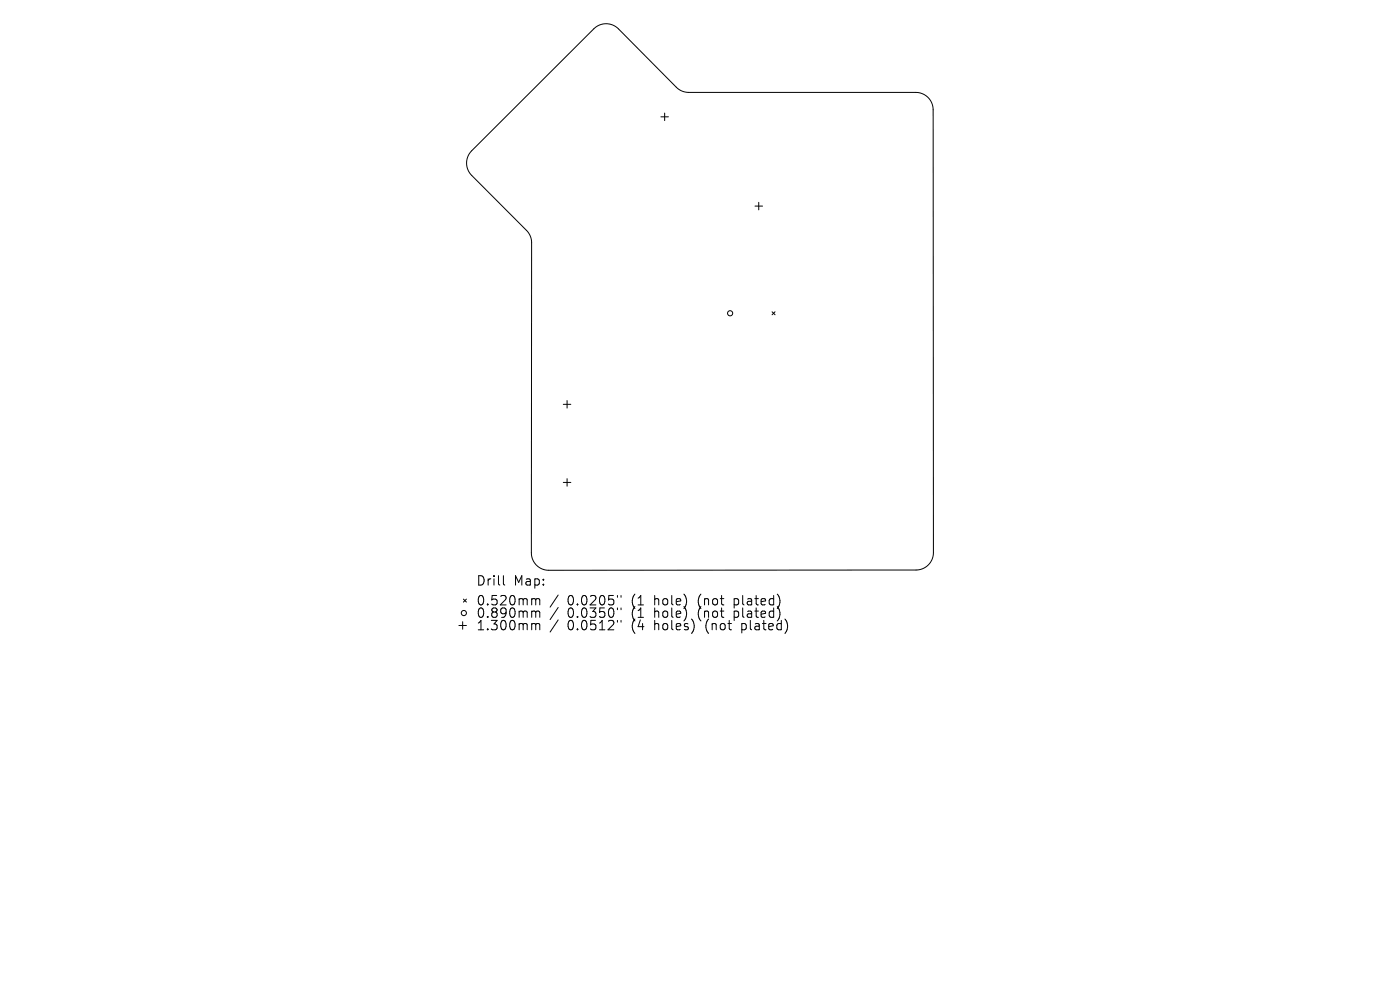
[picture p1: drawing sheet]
<svg xmlns="http://www.w3.org/2000/svg" width="297mm" height="210mm" viewBox="0 0 297 210" stroke-linecap="round" stroke-linejoin="round" font-family="sans-serif">
<defs><g id="words">
<g font-size="2.8">
<text x="101" y="124.5">Drill</text>
<text x="109" y="124.5">Map:</text>
<text x="101" y="128.7">0.520mm</text>
<text x="101" y="131.3">0.890mm</text>
<text x="120.4" y="128.7">0.0205&quot;</text>
<text x="120.4" y="131.3">0.0350&quot;</text>
<text x="134.1" y="128.7">(1</text>
<text x="134.1" y="131.3">(1</text>
<text x="139.1" y="128.7">hole)</text>
<text x="139.1" y="131.3">hole)</text>
<text x="148.5" y="128.7">(not</text>
<text x="148.5" y="131.3">(not</text>
<text x="156.3" y="128.7">plated)</text>
<text x="156.3" y="131.3">plated)</text>
<text x="101" y="134">1.300mm</text>
<text x="120.4" y="134">0.0512&quot;</text>
<text x="134.1" y="134">(4</text>
<text x="139.1" y="134">holes)</text>
<text x="150.1" y="134">(not</text>
<text x="158" y="134">plated)</text>
</g>
</g></defs>
<g fill="none" stroke="#000" stroke-width=".21">
<path d="M100.1 32l25.9-25.9a3.7 3.7 0 0 1 5.2 0l12.3 12.4a3.7 3.7 0 0 0 2.6 1.1h48.2a3.7 3.7 0 0 1 3.7 3.7v93.9a3.7 3.7 0 0 1-3.7 3.7l-77.9 .1a3.7 3.7 0 0 1-3.7-3.7l.1-65.8a3.7 3.7 0 0 0-1.1-2.6l-11.6-11.7a3.7 3.7 0 0 1 0-5.2zM140.2 24.8h1.6M141 24v1.6M160.2 43.7h1.6M161 42.9v1.6M163.8 66.1l.6 .7M164.4 66.1l-.6 .7M119.5 85.8h1.6M120.3 85v1.6M119.5 102.3h1.6M120.3 101.5v1.6M97.4 132.7h1.6"/>
<path d="M98.2 131.9v1.6M98.3 127.1l.7 .6M99 127.1l-.7 .6M106.8 122.1v1.7l.3 .3M113.1 127h.3l.3 .3M113.1 129.6h.3l.3 .3M113.1 132.3l.5 .1 .1 .2M113.7 127.3l.2-.3 .5 .1 .1 1.2M113.7 127.3v1M113.7 129.9v1.1M113.7 132.6v1M113.7 129.9l.2-.3 .5 .1 .1 1.3"/>
<path d="M113.7 132.6l.2-.3 .5 .1 .1 1.2M118.4 126.2l-1.7 2.6M118.4 128.9l-1.7 2.5M118.4 131.5l-1.7 2.6M131 126.3v.4M131 129v.3M131 131.6v.4M131.7 126.3v.4M131.7 129v.3M131.7 131.6v.4"/>
<circle cx="154.9" cy="66.5" r=".55"/>
<circle cx="98.4" cy="130" r=".55"/>
</g>
<use href="#words"/>
</svg>
